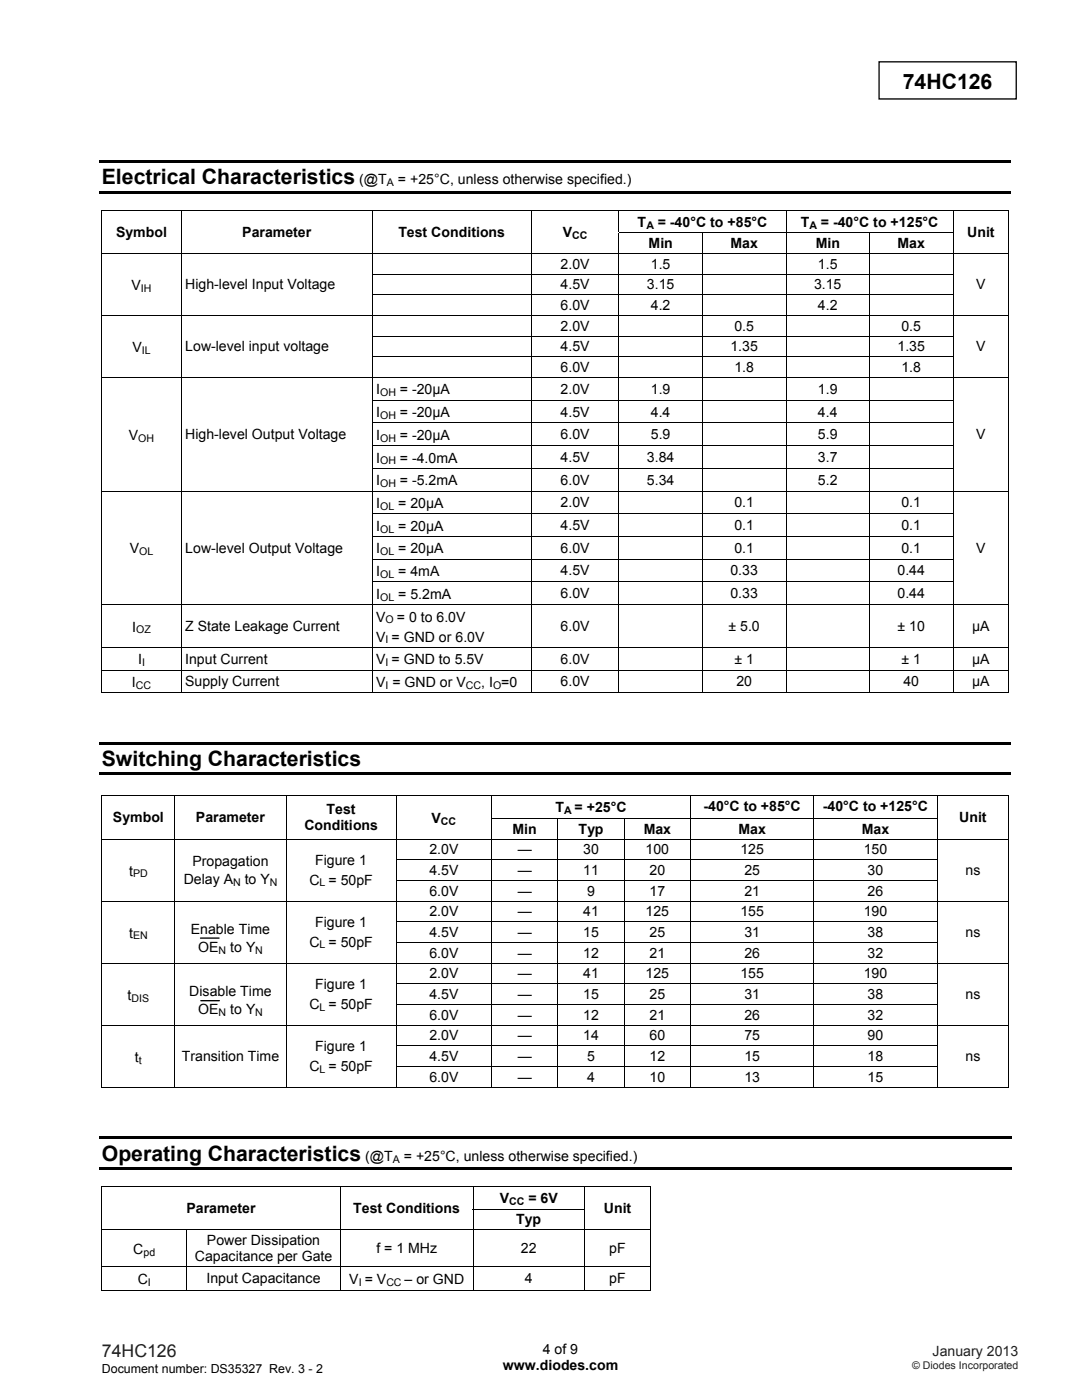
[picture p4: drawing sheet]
<svg xmlns="http://www.w3.org/2000/svg" width="216mm" height="279mm" viewBox="0 0 216 279" stroke-linecap="round" stroke-linejoin="round" font-family="sans-serif">
<defs><g id="words">
<g font-size="4.2">
<text x="180.1" y="17.7">74HC126</text>
<text x="20.3" y="36.8">Electrical Characteristics</text>
<text x="20.3" y="153">Switching Characteristics</text>
<text x="20.3" y="231.6">Operating Characteristics</text>
</g>
<text font-size="3.5" fill="#231f20" x="20.3" y="270.9">74HC126</text>
<g font-size="2.8">
<text x="71.7" y="36.8">(@T</text>
<text x="79.4" y="36.8">= +25°C, unless otherwise specified.)</text>
<text x="23.2" y="47.2">Symbol</text>
<text x="48.3" y="47.2">Parameter</text>
<text x="79.5" y="47.2">Test Conditions</text>
<text x="112.3" y="47.3">V</text>
<text x="127.2" y="45.3">T</text>
<text x="131.2" y="45.3">= -40°C to +85°C</text>
<text x="159.8" y="45.3">T</text>
<text x="163.8" y="45.3">= -40°C to +125°C</text>
<text x="193" y="47.2">Unit</text>
<text x="111.9" y="53.6">2.0V</text>
<text x="129.4" y="49.5">Min</text>
<text x="129.9" y="53.6">1.5</text>
<text x="145.8" y="49.5">Max</text>
<text x="162.8" y="49.5">Min</text>
<text x="163.2" y="53.6">1.5</text>
<text x="179.1" y="49.5">Max</text>
<text x="26.2" y="57.9">V</text>
<text x="37" y="57.7">High-level Input Voltage</text>
<text x="111.9" y="57.7">4.5V</text>
<text x="129.1" y="57.7">3.15</text>
<text x="162.4" y="57.7">3.15</text>
<text x="194.8" y="57.7">V</text>
<text x="111.9" y="66">2.0V</text>
<text x="111.9" y="61.9">6.0V</text>
<text x="129.9" y="61.9">4.2</text>
<text x="146.5" y="66">0.5</text>
<text x="163.2" y="61.9">4.2</text>
<text x="179.9" y="66">0.5</text>
<text x="26.4" y="70.3">V</text>
<text x="37" y="70.1">Low-level input voltage</text>
<text x="111.9" y="70.1">4.5V</text>
<text x="145.8" y="70.1">1.35</text>
<text x="179.1" y="70.1">1.35</text>
<text x="194.8" y="70.1">V</text>
<text x="111.9" y="74.3">6.0V</text>
<text x="146.5" y="74.3">1.8</text>
<text x="179.9" y="74.3">1.8</text>
<text x="75.1" y="78.7">I</text>
<text x="75.1" y="83.2">I</text>
<text x="79.8" y="78.7">= -20μA</text>
<text x="79.8" y="83.2">= -20μA</text>
<text x="111.9" y="78.6">2.0V</text>
<text x="111.9" y="83.1">4.5V</text>
<text x="129.9" y="78.6">1.9</text>
<text x="129.9" y="83.1">4.4</text>
<text x="163.2" y="78.6">1.9</text>
<text x="163.2" y="83.1">4.4</text>
<text x="25.7" y="87.8">V</text>
<text x="37" y="87.7">High-level Output Voltage</text>
<text x="75.1" y="87.8">I</text>
<text x="79.8" y="87.8">= -20μA</text>
<text x="111.9" y="87.7">6.0V</text>
<text x="129.9" y="87.7">5.9</text>
<text x="163.2" y="87.7">5.9</text>
<text x="194.8" y="87.7">V</text>
<text x="75.1" y="92.3">I</text>
<text x="79.8" y="92.3">= -4.0mA</text>
<text x="111.9" y="92.2">4.5V</text>
<text x="129.1" y="92.2">3.84</text>
<text x="163.2" y="92.2">3.7</text>
<text x="75.1" y="101.4">I</text>
<text x="75.1" y="96.9">I</text>
<text x="79.5" y="101.4">= 20μA</text>
<text x="79.8" y="96.9">= -5.2mA</text>
<text x="111.9" y="101.2">2.0V</text>
<text x="111.9" y="96.7">6.0V</text>
<text x="129.1" y="96.7">5.34</text>
<text x="146.5" y="101.2">0.1</text>
<text x="163.2" y="96.7">5.2</text>
<text x="179.9" y="101.2">0.1</text>
<text x="75.1" y="105.9">I</text>
<text x="79.5" y="105.9">= 20μA</text>
<text x="111.9" y="105.8">4.5V</text>
<text x="146.5" y="105.8">0.1</text>
<text x="179.9" y="105.8">0.1</text>
<text x="25.9" y="110.4">V</text>
<text x="37" y="110.3">Low-level Output Voltage</text>
<text x="75.1" y="110.4">I</text>
<text x="79.5" y="110.4">= 20μA</text>
<text x="111.9" y="110.3">6.0V</text>
<text x="146.5" y="110.3">0.1</text>
<text x="179.9" y="110.3">0.1</text>
<text x="194.8" y="110.3">V</text>
<text x="75.1" y="115">I</text>
<text x="75.1" y="119.5">I</text>
<text x="79.5" y="115">= 4mA</text>
<text x="79.5" y="119.5">= 5.2mA</text>
<text x="111.9" y="114.9">4.5V</text>
<text x="111.9" y="119.4">6.0V</text>
<text x="145.8" y="114.9">0.33</text>
<text x="145.8" y="119.4">0.33</text>
<text x="179.1" y="114.9">0.44</text>
<text x="179.1" y="119.4">0.44</text>
<text x="37" y="125.9">Z State Leakage Current</text>
<text x="75.1" y="124.1">V</text>
<text x="79.2" y="124.1">= 0 to 6.0V</text>
<text x="111.9" y="125.9">6.0V</text>
<text x="145.4" y="125.9">± 5.0</text>
<text x="179.1" y="125.9">± 10</text>
<text x="194" y="125.9">μA</text>
<text x="26.4" y="126">I</text>
<text x="75.1" y="128.1">V = GND or 6.0V</text>
<text x="26.3" y="137.1">I</text>
<text x="27.6" y="132.6">I</text>
<text x="37" y="137">Supply Current</text>
<text x="37" y="132.4">Input Current</text>
<text x="75.1" y="137.1">V = GND or V</text>
<text x="75.1" y="132.6">V = GND to 5.5V</text>
<text x="96" y="137.1">, I =0</text>
<text x="111.9" y="137">6.0V</text>
<text x="111.9" y="132.4">6.0V</text>
<text x="146.6" y="132.4">± 1</text>
<text x="146.9" y="137">20</text>
<text x="179.9" y="132.4">± 1</text>
<text x="180.3" y="137">40</text>
<text x="194" y="137">μA</text>
<text x="194" y="132.4">μA</text>
<text x="140.4" y="161.8">-40°C to +85°C</text>
<text x="164.2" y="161.8">-40°C to +125°C</text>
<text x="22.5" y="164.1">Symbol</text>
<text x="39.1" y="164.1">Parameter</text>
<text x="60.7" y="165.7">Conditions</text>
<text x="65.2" y="162.5">Test</text>
<text x="86.1" y="164.2">V</text>
<text x="102.3" y="166.3">Min</text>
<text x="110.8" y="162.1">T</text>
<text x="114.6" y="162.1">= +25°C</text>
<text x="115.4" y="166.3">Typ</text>
<text x="128.4" y="166.3">Max</text>
<text x="147.4" y="166.3">Max</text>
<text x="172" y="166.3">Max</text>
<text x="191.4" y="164.1">Unit</text>
<text x="38.4" y="172.8">Propagation</text>
<text x="62.9" y="172.6">Figure 1</text>
<text x="85.7" y="170.5">2.0V</text>
<text x="103.3" y="170.5">—</text>
<text x="116.4" y="170.5">30</text>
<text x="128.8" y="170.5">100</text>
<text x="147.7" y="170.5">125</text>
<text x="172.3" y="170.5">150</text>
<text x="25.8" y="174.8">t</text>
<text x="36.7" y="176.4">Delay A</text>
<text x="48.8" y="176.4">to Y</text>
<text x="61.7" y="176.6">C = 50pF</text>
<text x="85.7" y="174.6">4.5V</text>
<text x="85.7" y="178.7">6.0V</text>
<text x="103.3" y="174.6">—</text>
<text x="103.3" y="178.8">—</text>
<text x="116.4" y="174.6">11</text>
<text x="117.2" y="178.7">9</text>
<text x="129.6" y="174.6">20</text>
<text x="129.6" y="178.7">17</text>
<text x="148.5" y="174.6">25</text>
<text x="148.5" y="178.7">21</text>
<text x="173.1" y="174.6">30</text>
<text x="173.1" y="178.7">26</text>
<text x="192.7" y="174.6">ns</text>
<text x="62.9" y="185">Figure 1</text>
<text x="85.7" y="182.9">2.0V</text>
<text x="103.3" y="182.9">—</text>
<text x="116.4" y="182.9">41</text>
<text x="128.8" y="182.9">125</text>
<text x="147.7" y="182.9">155</text>
<text x="172.3" y="182.9">190</text>
<text x="25.8" y="187.1">t</text>
<text x="38.1" y="186.5">Enable Time</text>
<text x="39.6" y="190.1">OE</text>
<text x="45.9" y="190.1">to Y</text>
<text x="61.7" y="188.9">C = 50pF</text>
<text x="85.7" y="187">4.5V</text>
<text x="85.7" y="191.1">6.0V</text>
<text x="103.3" y="187">—</text>
<text x="103.3" y="191.1">—</text>
<text x="116.4" y="187">15</text>
<text x="116.4" y="191.1">12</text>
<text x="129.6" y="187">25</text>
<text x="129.6" y="191.1">21</text>
<text x="148.5" y="187">31</text>
<text x="148.5" y="191.1">26</text>
<text x="173.1" y="187">38</text>
<text x="173.1" y="191.1">32</text>
<text x="192.7" y="187">ns</text>
<text x="62.9" y="197.4">Figure 1</text>
<text x="85.7" y="195.2">2.0V</text>
<text x="103.3" y="195.3">—</text>
<text x="116.4" y="195.2">41</text>
<text x="128.8" y="195.2">125</text>
<text x="147.7" y="195.2">155</text>
<text x="172.3" y="195.2">190</text>
<text x="25.5" y="199.5">t</text>
<text x="37.8" y="198.9">Disable Time</text>
<text x="39.6" y="202.4">OE</text>
<text x="45.9" y="202.4">to Y</text>
<text x="61.7" y="201.3">C = 50pF</text>
<text x="85.7" y="199.4">4.5V</text>
<text x="85.7" y="203.5">6.0V</text>
<text x="103.3" y="199.4">—</text>
<text x="103.3" y="203.5">—</text>
<text x="116.4" y="199.4">15</text>
<text x="116.4" y="203.5">12</text>
<text x="129.6" y="199.4">25</text>
<text x="129.6" y="203.5">21</text>
<text x="148.5" y="199.4">31</text>
<text x="148.5" y="203.5">26</text>
<text x="173.1" y="199.4">38</text>
<text x="173.1" y="203.5">32</text>
<text x="192.7" y="199.4">ns</text>
<text x="62.9" y="209.8">Figure 1</text>
<text x="85.7" y="207.6">2.0V</text>
<text x="103.3" y="207.6">—</text>
<text x="116.4" y="207.6">14</text>
<text x="129.6" y="207.6">60</text>
<text x="148.5" y="207.6">75</text>
<text x="173.1" y="207.6">90</text>
<text x="26.9" y="211.9">t</text>
<text x="36.3" y="211.8">Transition Time</text>
<text x="61.7" y="213.7">C = 50pF</text>
<text x="85.7" y="211.8">4.5V</text>
<text x="85.7" y="215.9">6.0V</text>
<text x="103.3" y="211.8">—</text>
<text x="103.3" y="215.9">—</text>
<text x="117.2" y="211.8">5</text>
<text x="117.2" y="215.9">4</text>
<text x="129.6" y="211.8">12</text>
<text x="129.6" y="215.9">10</text>
<text x="148.5" y="211.8">15</text>
<text x="148.5" y="215.9">13</text>
<text x="173.1" y="211.8">18</text>
<text x="173.1" y="215.9">15</text>
<text x="192.7" y="211.8">ns</text>
<text x="72.9" y="231.6">(@T</text>
<text x="80.6" y="231.6">= +25°C, unless otherwise specified.)</text>
<text x="37.2" y="242.1">Parameter</text>
<text x="70.5" y="242.1">Test Conditions</text>
<text x="99.7" y="240.1">V</text>
<text x="103" y="244.3">Typ</text>
<text x="105.4" y="240.1">= 6V</text>
<text x="120.5" y="242.1">Unit</text>
<text x="26.6" y="250.2">C</text>
<text x="38.9" y="251.7">Capacitance per Gate</text>
<text x="41.3" y="248.5">Power Dissipation</text>
<text x="75.1" y="250.1">f = 1 MHz</text>
<text x="103.9" y="250.1">22</text>
<text x="121.6" y="250.1">pF</text>
<text x="27.5" y="256.2">C</text>
<text x="41.2" y="256.1">Input Capacitance</text>
<text x="69.7" y="256.2">V = V</text>
<text x="80.7" y="256.2">– or GND</text>
<text x="104.7" y="256.1">4</text>
<text x="121.6" y="256.1">pF</text>
<text x="100.3" y="273.5">www.diodes.com</text>
<text x="108.3" y="270.2">4 of 9</text>
</g>
<text font-size="2.8" fill="#231f20" x="186.1" y="270.6">January 2013</text>
<text font-size="2.5" x="20.3" y="274">Document number: DS35327 Rev. 3 - 2</text>
<g font-size="2.1">
<text x="77.2" y="37.2">A</text>
<text x="114.2" y="47.7">CC</text>
<text x="129" y="45.6">A</text>
<text x="161.5" y="45.6">A</text>
<text x="28.1" y="58.2">IH</text>
<text x="28.3" y="70.6">IL</text>
<text x="75.8" y="79.1">OH</text>
<text x="75.8" y="83.6">OH</text>
<text x="27.6" y="88.1">OH</text>
<text x="75.8" y="88.1">OH</text>
<text x="75.8" y="92.7">OH</text>
<text x="75.8" y="97.2">OH</text>
<text x="75.8" y="101.7">OL</text>
<text x="75.8" y="106.3">OL</text>
<text x="27.8" y="110.8">OL</text>
<text x="75.8" y="110.8">OL</text>
<text x="75.8" y="115.3">OL</text>
<text x="75.8" y="119.9">OL</text>
<text x="76.9" y="124.4">O</text>
<text x="27.2" y="126.4">OZ</text>
<text x="76.9" y="128.4">I</text>
<text x="27.1" y="137.5">CC</text>
<text x="28.3" y="132.9">I</text>
<text x="76.9" y="132.9">I</text>
<text x="76.9" y="137.5">I</text>
<text x="93" y="137.5">CC</text>
<text x="98.4" y="137.5">O</text>
<text x="88" y="164.5">CC</text>
<text x="112.6" y="162.5">A</text>
<text x="26.5" y="175.1">PD</text>
<text x="46.5" y="176.7">N</text>
<text x="53.8" y="176.7">N</text>
<text x="63.8" y="176.9">L</text>
<text x="26.5" y="187.5">EN</text>
<text x="43.6" y="190.4">N</text>
<text x="50.9" y="190.4">N</text>
<text x="63.8" y="189.3">L</text>
<text x="26.2" y="199.9">DIS</text>
<text x="43.6" y="202.8">N</text>
<text x="50.9" y="202.8">N</text>
<text x="63.8" y="201.7">L</text>
<text x="27.7" y="212.3">t</text>
<text x="63.8" y="214.1">L</text>
<text x="78.4" y="232">A</text>
<text x="101.6" y="240.5">CC</text>
<text x="28.6" y="250.6">pd</text>
<text x="29.5" y="256.6">I</text>
<text x="71.6" y="256.6">I</text>
<text x="77.1" y="256.6">CC</text>
</g>
<text font-size="2.1" fill="#231f20" x="182" y="273.2">© Diodes Incorporated</text>
</g></defs>
<path d="M175.4 12.3h27.4v7.4h-27.4zM40 187.2h3.7M40.1 199.7h3.7" fill="none" stroke="#000" stroke-width=".26"/>
<g fill="#000">
<path d="M19.8 32h181.9v.5h-181.9zM19.8 38.1h181.9v.5h-181.9zM20.2 41.8h.2v.2h-.2zM20.2 46.4h.2v.1h-.2zM20.2 54.6h.2v.2h-.2zM20.2 58.8h.2v.1h-.2zM36.1 46.4h.2v.1h-.2zM36.1 54.6h.2v.2h-.2zM36.1 58.8h.2v.1h-.2zM74.2 46.4h.2v.1h-.2zM106 46.4h.1v.1h-.1zM201.2 41.8h.2v.2h-.2z"/>
<path d="M201.2 46.4h.2v.1h-.2zM201.2 54.6h.2v.2h-.2zM201.2 58.8h.2v.1h-.2zM20.2 67h.2v.2h-.2zM20.2 71.1h.2v.2h-.2zM20.2 79.8h.2v.2h-.2zM36.1 67h.2v.2h-.2zM36.1 71.1h.2v.2h-.2zM36.1 79.8h.2v.2h-.2zM201.2 67h.2v.2h-.2zM201.2 71.1h.2v.2h-.2zM201.2 79.8h.2v.2h-.2z"/>
<path d="M20.2 84.3h.2v.2h-.2zM20.2 88.9h.2v.1h-.2zM20.2 93.4h.2v.2h-.2zM36.1 84.3h.2v.2h-.2zM36.1 88.9h.2v.1h-.2zM36.1 93.4h.2v.2h-.2zM201.2 84.3h.2v.2h-.2zM201.2 88.9h.2v.1h-.2zM201.2 93.4h.2v.2h-.2zM20.2 102.5h.2v.1h-.2zM20.2 107h.2v.2h-.2zM20.2 111.5h.2v.2h-.2z"/>
<path d="M20.2 116.1h.2v.1h-.2zM36.1 102.5h.2v.1h-.2zM36.1 107h.2v.2h-.2zM36.1 111.5h.2v.2h-.2zM36.1 116.1h.2v.1h-.2zM201.2 102.5h.2v.1h-.2zM201.2 107h.2v.2h-.2zM201.2 111.5h.2v.2h-.2zM201.2 116.1h.2v.1h-.2zM201.2 138.2h.2v.2h-.2zM19.8 148.1h181.9v.5h-181.9zM19.8 154.2h181.9v.5h-181.9z"/>
<path d="M20.2 158.7h.2v.2h-.2zM201.2 158.7h.2v.2h-.2zM20.2 163.2h.2v.2h-.2zM20.2 171.5h.2v.2h-.2zM20.2 175.6h.2v.2h-.2zM34.8 163.2h.2v.2h-.2zM34.8 171.5h.2v.2h-.2zM34.8 175.6h.2v.2h-.2zM57 163.2h.2v.2h-.2zM57 171.5h.2v.2h-.2zM57 175.6h.2v.2h-.2zM79 163.2h.1v.2h-.1z"/>
<path d="M201.2 163.2h.2v.2h-.2zM201.2 171.5h.2v.2h-.2zM201.2 175.6h.2v.2h-.2zM20.2 183.9h.2v.1h-.2zM20.2 188h.2v.2h-.2zM20.2 196.3h.2v.1h-.2zM34.8 183.9h.2v.1h-.2zM34.8 188h.2v.2h-.2zM34.8 196.3h.2v.1h-.2zM57 183.9h.2v.1h-.2zM57 188h.2v.2h-.2zM57 196.3h.2v.1h-.2z"/>
<path d="M201.2 183.9h.2v.1h-.2zM201.2 188h.2v.2h-.2zM201.2 196.3h.2v.1h-.2zM20.2 200.4h.2v.2h-.2zM20.2 208.6h.2v.2h-.2zM20.2 212.8h.2v.1h-.2zM34.8 200.4h.2v.2h-.2zM34.8 208.6h.2v.2h-.2zM34.8 212.8h.2v.1h-.2zM57 200.4h.2v.2h-.2zM57 208.6h.2v.2h-.2zM57 212.8h.2v.1h-.2z"/>
<path d="M201.2 200.4h.2v.2h-.2zM201.2 208.6h.2v.2h-.2zM201.2 212.8h.2v.1h-.2zM201.2 216.9h.2v.2h-.2zM19.8 226.8h182.2v.5h-182.2zM19.8 232.9h182.2v.5h-182.2zM20.2 236.7h.2v.2h-.2zM129.8 236.7h.1v.2h-.1zM20.2 241.2h.2v.2h-.2zM67.9 241.2h.1v.2h-.1zM129.8 241.2h.1v.2h-.1zM129.8 257.4h.1v.2h-.1z"/>
</g>
<g fill="none" stroke="#000" stroke-width=".2">
<path d="M20.2 41.9h181.2M20.2 50.6h181.2M20.3 42v4.4M20.3 46.5v4M20.3 50.7v3.9M20.3 54.8v4M20.3 58.9v4M36.2 42v4.4M36.2 46.5v4M36.2 50.7v3.9M36.2 54.8v4M36.2 58.9v4"/>
<path d="M74.2 54.7h116.1M74.2 58.8h116.1M74.3 42v4.4M74.3 46.5v4M74.3 50.7v3.9M74.3 54.8v4M74.3 58.9v4M106 42v4.4M106 46.5v4M106 50.7v3.9M106 54.8v4M106 58.9v4"/>
<path d="M123.4 46.5h66.9M123.5 42v4.4M123.5 46.5v4M123.5 50.7v3.9M123.5 54.8v4M123.5 58.9v4M140.2 46.5v4M140.2 50.7v3.9M140.2 54.8v4M140.2 58.9v4M156.8 42v4.4M156.8 46.5v4"/>
<path d="M156.8 50.7v3.9M156.8 54.8v4M156.8 58.9v4M173.5 46.5v4M173.5 50.7v3.9M173.5 54.8v4M173.5 58.9v4M190.2 42v4.4M190.2 46.5v4M190.2 50.7v3.9M190.2 54.8v4M190.2 58.9v4"/>
<path d="M201.3 42v4.4M201.3 46.5v4M201.3 50.7v3.9M201.3 54.8v4M201.3 58.9v4M20.2 63h181.2M20.2 75.4h181.2M20.3 63.1v3.9M20.3 67.2v3.9M20.3 71.3v4M20.3 75.4v4.4M20.3 80v4.3"/>
<path d="M36.2 63.1v3.9M36.2 67.2v3.9M36.2 71.3v4M36.2 75.4v4.4M36.2 80v4.3M74.2 67.1h116.1M74.2 71.2h116.1M74.2 79.9h116.1M74.3 63.1v3.9M74.3 67.2v3.9M74.3 71.3v4M74.3 75.4v4.4"/>
<path d="M74.3 80v4.3M106 63.1v3.9M106 67.2v3.9M106 71.3v4M106 75.4v4.4M106 80v4.3M123.5 63.1v3.9M123.5 67.2v3.9M123.5 71.3v4M123.5 75.4v4.4M123.5 80v4.3M140.2 63.1v3.9"/>
<path d="M140.2 67.2v3.9M140.2 71.3v4M140.2 75.4v4.4M140.2 80v4.3M156.8 63.1v3.9M156.8 67.2v3.9M156.8 71.3v4M156.8 75.4v4.4M156.8 80v4.3M173.5 63.1v3.9M173.5 67.2v3.9M173.5 71.3v4"/>
<path d="M173.5 75.4v4.4M173.5 80v4.3M190.2 63.1v3.9M190.2 67.2v3.9M190.2 71.3v4M190.2 75.4v4.4M190.2 80v4.3M201.3 63.1v3.9M201.3 67.2v3.9M201.3 71.3v4M201.3 75.4v4.4M201.3 80v4.3"/>
<path d="M20.2 98h181.2M20.3 84.5v4.4M20.3 89v4.4M20.3 93.6v4.3M20.3 98.1v4.4M36.2 84.5v4.4M36.2 89v4.4M36.2 93.6v4.3M36.2 98.1v4.4M74.2 84.4h116.1M74.2 88.9h116.1M74.2 93.5h116.1"/>
<path d="M74.3 84.5v4.4M74.3 89v4.4M74.3 93.6v4.3M74.3 98.1v4.4M106 84.5v4.4M106 89v4.4M106 93.6v4.3M106 98.1v4.4M123.5 84.5v4.4M123.5 89v4.4M123.5 93.6v4.3M123.5 98.1v4.4"/>
<path d="M140.2 84.5v4.4M140.2 89v4.4M140.2 93.6v4.3M140.2 98.1v4.4M156.8 84.5v4.4M156.8 89v4.4M156.8 93.6v4.3M156.8 98.1v4.4M173.5 84.5v4.4M173.5 89v4.4M173.5 93.6v4.3M173.5 98.1v4.4"/>
<path d="M190.2 84.5v4.4M190.2 89v4.4M190.2 93.6v4.3M190.2 98.1v4.4M201.3 84.5v4.4M201.3 89v4.4M201.3 93.6v4.3M201.3 98.1v4.4M20.3 102.6v4.4M20.3 107.2v4.3M20.3 111.7v4.4M20.3 116.2v4.4"/>
<path d="M36.2 102.6v4.4M36.2 107.2v4.3M36.2 111.7v4.4M36.2 116.2v4.4M74.2 102.6h116.1M74.2 107.1h116.1M74.2 111.6h116.1M74.2 116.1h116.1M74.3 102.6v4.4M74.3 107.2v4.3M74.3 111.7v4.4M74.3 116.2v4.4"/>
<path d="M106 102.6v4.4M106 107.2v4.3M106 111.7v4.4M106 116.2v4.4M123.5 102.6v4.4M123.5 107.2v4.3M123.5 111.7v4.4M123.5 116.2v4.4M140.2 102.6v4.4M140.2 107.2v4.3M140.2 111.7v4.4M140.2 116.2v4.4"/>
<path d="M156.8 102.6v4.4M156.8 107.2v4.3M156.8 111.7v4.4M156.8 116.2v4.4M173.5 102.6v4.4M173.5 107.2v4.3M173.5 111.7v4.4M173.5 116.2v4.4M190.2 102.6v4.4M190.2 107.2v4.3M190.2 111.7v4.4M190.2 116.2v4.4"/>
<path d="M201.3 102.6v4.4M201.3 107.2v4.3M201.3 111.7v4.4M201.3 116.2v4.4M20.2 120.7h181.2M20.2 129.2h181.2M20.2 133.8h181.2M20.2 138.3h15.9M20.3 120.8v8.3M20.3 129.3v4.4M20.3 133.8v4.6M36.2 120.8v8.3"/>
<path d="M36.2 129.3v4.4M36.2 133.8v4.6M36.3 138.3h37.9M74.3 120.8v8.3M74.3 129.3v4.4M74.3 133.8v4.6M74.4 138.3h31.6M106 120.8v8.3M106 129.3v4.4M106 133.8v4.6M106.1 138.3h17.3M123.5 120.8v8.3"/>
<path d="M123.5 129.3v4.4M123.5 133.8v4.6M123.6 138.3h16.5M140.2 120.8v8.3M140.2 129.3v4.4M140.2 133.8v4.6M140.3 138.3h16.5M156.8 120.8v8.3M156.8 129.3v4.4M156.8 133.8v4.6M156.9 138.3h16.5M173.5 120.8v8.3"/>
<path d="M173.5 129.3v4.4M173.5 133.8v4.6M173.6 138.3h16.5M190.2 120.8v8.3M190.2 129.3v4.4M190.2 133.8v4.6M190.3 138.3h10.9M201.3 120.8v8.3M201.3 129.3v4.4M201.3 133.8v4.6M20.2 158.8h181.2M20.3 158.9v4.3"/>
<path d="M34.9 158.9v4.3M57.1 158.9v4.3M79.1 158.9v4.3M98.1 158.9v4.3M137.8 158.9v4.3M162.4 158.9v4.3M187 158.9v4.3M201.3 158.9v4.3M20.2 167.4h181.2M20.2 179.8h181.2M20.3 163.4v4M20.3 167.5v4"/>
<path d="M20.3 171.7v3.9M20.3 175.8v3.9M20.3 179.9v4M34.9 163.4v4M34.9 167.5v4M34.9 171.7v3.9M34.9 175.8v3.9M34.9 179.9v4M57.1 163.4v4M57.1 167.5v4M57.1 171.7v3.9M57.1 175.8v3.9"/>
<path d="M57.1 179.9v4M79 171.6h108.1M79 175.7h108.1M79.1 163.4v4M79.1 167.5v4M79.1 171.7v3.9M79.1 175.8v3.9M79.1 179.9v4M98 163.3h89.1M98.1 163.4v4M98.1 167.5v4M98.1 171.7v3.9"/>
<path d="M98.1 175.8v3.9M98.1 179.9v4M111.3 163.4v4M111.3 167.5v4M111.3 171.7v3.9M111.3 175.8v3.9M111.3 179.9v4M124.6 163.4v4M124.6 167.5v4M124.6 171.7v3.9M124.6 175.8v3.9M124.6 179.9v4"/>
<path d="M137.8 163.4v4M137.8 167.5v4M137.8 171.7v3.9M137.8 175.8v3.9M137.8 179.9v4M162.4 163.4v4M162.4 167.5v4M162.4 171.7v3.9M162.4 175.8v3.9M162.4 179.9v4M187 163.4v4M187 167.5v4"/>
<path d="M187 171.7v3.9M187 175.8v3.9M187 179.9v4M201.3 163.4v4M201.3 167.5v4M201.3 171.7v3.9M201.3 175.8v3.9M201.3 179.9v4M20.2 192.2h181.2M20.3 184v4M20.3 188.2v3.9M20.3 192.3v4"/>
<path d="M20.3 196.4v4M34.9 184v4M34.9 188.2v3.9M34.9 192.3v4M34.9 196.4v4M57.1 184v4M57.1 188.2v3.9M57.1 192.3v4M57.1 196.4v4M79 184h108.1M79 188.1h108.1M79 196.3h108.1"/>
<path d="M79.1 184v4M79.1 188.2v3.9M79.1 192.3v4M79.1 196.4v4M98.1 184v4M98.1 188.2v3.9M98.1 192.3v4M98.1 196.4v4M111.3 184v4M111.3 188.2v3.9M111.3 192.3v4M111.3 196.4v4"/>
<path d="M124.6 184v4M124.6 188.2v3.9M124.6 192.3v4M124.6 196.4v4M137.8 184v4M137.8 188.2v3.9M137.8 192.3v4M137.8 196.4v4M162.4 184v4M162.4 188.2v3.9M162.4 192.3v4M162.4 196.4v4"/>
<path d="M187 184v4M187 188.2v3.9M187 192.3v4M187 196.4v4M201.3 184v4M201.3 188.2v3.9M201.3 192.3v4M201.3 196.4v4M20.2 204.6h181.2M20.2 217h14.6M20.3 200.6v3.9M20.3 204.7v3.9"/>
<path d="M20.3 208.8v4M20.3 212.9v4.2M34.9 200.6v3.9M34.9 204.7v3.9M34.9 208.8v4M34.9 212.9v4.2M35 217h22M57.1 200.6v3.9M57.1 204.7v3.9M57.1 208.8v4M57.1 212.9v4.2M57.2 217h21.8"/>
<path d="M79 200.5h108.1M79 208.7h108.1M79 212.9h108.1M79.1 200.6v3.9M79.1 204.7v3.9M79.1 208.8v4M79.1 212.9v4.2M79.1 217h18.9M98.1 200.6v3.9M98.1 204.7v3.9M98.1 208.8v4M98.1 212.9v4.2"/>
<path d="M98.2 217h13.1M111.3 200.6v3.9M111.3 204.7v3.9M111.3 208.8v4M111.3 212.9v4.2M111.4 217h13.1M124.6 200.6v3.9M124.6 204.7v3.9M124.6 208.8v4M124.6 212.9v4.2M124.7 217h13M137.8 200.6v3.9"/>
<path d="M137.8 204.7v3.9M137.8 208.8v4M137.8 212.9v4.2M137.9 217h24.4M162.4 200.6v3.9M162.4 204.7v3.9M162.4 208.8v4M162.4 212.9v4.2M162.5 217h24.4M187 200.6v3.9M187 204.7v3.9M187 208.8v4"/>
<path d="M187 212.9v4.2M187.1 217h14.1M201.3 200.6v3.9M201.3 204.7v3.9M201.3 208.8v4M201.3 212.9v4.2M20.2 236.8h109.7M20.3 236.9v4.3M67.9 236.9v4.3M94.4 236.9v4.3M116.6 236.9v4.3M129.9 236.9v4.3"/>
<path d="M20.2 245.4h109.7M20.2 252.8h109.7M20.2 257.5h17M20.3 241.4v3.9M20.3 245.5v7.2M20.3 252.9v4.7M37.3 245.5v7.2M37.3 252.9v4.7M37.3 257.5h30.6M67.9 241.4v3.9M67.9 245.5v7.2M67.9 252.9v4.7"/>
<path d="M68 257.5h26.3M94.3 241.3h22.4M94.4 241.4v3.9M94.4 245.5v7.2M94.4 252.9v4.7M94.5 257.5h22M116.6 241.4v3.9M116.6 245.5v7.2M116.6 252.9v4.7M116.7 257.5h13.1M129.9 241.4v3.9M129.9 245.5v7.2"/>
<path d="M129.9 252.9v4.7"/>
</g>
<use href="#words"/>
</svg>
